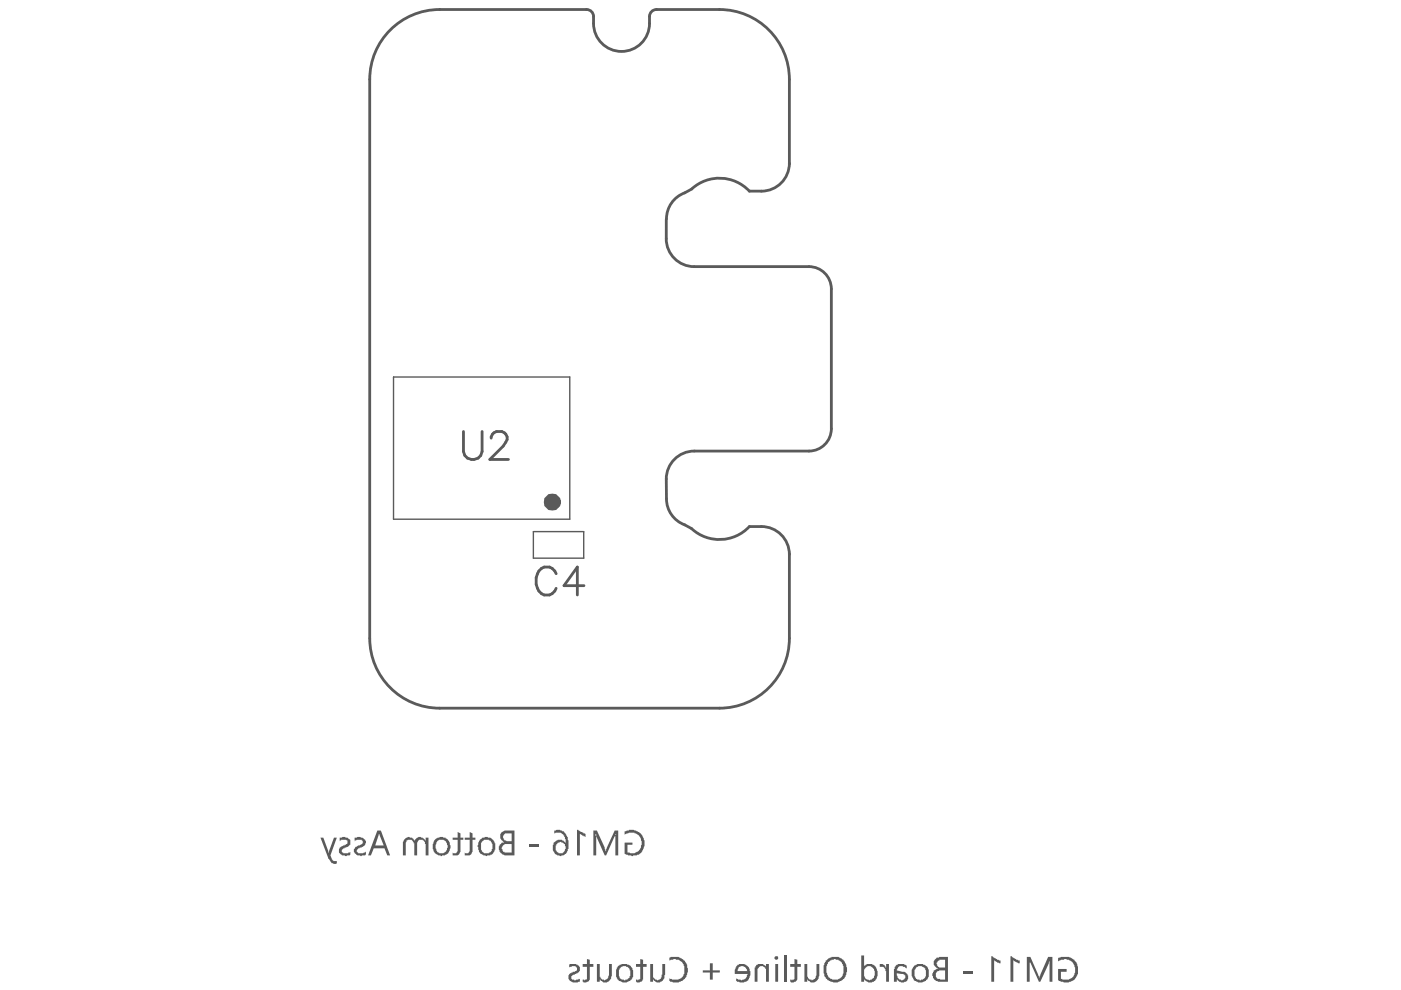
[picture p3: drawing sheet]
<svg xmlns="http://www.w3.org/2000/svg" width="297mm" height="210mm" viewBox="0 0 297 210" stroke-linecap="round" stroke-linejoin="round" font-family="sans-serif">
<g fill="none" stroke="#5a5a5a" stroke-width=".59">
<path d="M78.4 16.8v118.5M93.2 2h31.2M125.8 3.5v1.5M137.7 3.5v1.5M139.2 2h13.3M167.4 16.8v18M141.3 46.5v4.1M146.7 40.1l-1.5 .8M147.2 56.5h24.3M158.9 40.5h2.5M176.3 61.3v29.6M147.2 95.6h24.3"/>
<path d="M141.3 101.6v4.2M145.2 111.3l1.5 .8M158.9 111.6h2.5M167.4 117.4v17.9M93.2 150.2h59.3"/>
</g>
<g fill="#5a5a5a">
<path d="M224.3 203.2a3.5 3.5 0 0 1 3.5 .3 3.2 3.2 0 0 1 .6 3.3l-.1 .1a2.24 2.24 0 0 1-2.5 1.4l-.9-.1-.6-.3v-2.5h1.8v.6h-1.2v1.6a2.51 2.51 0 0 0 2.7-.7 2.93 2.93 0 0 0-.1-2.8l-.9-.6h-.5v-.2l-1.2 .2-.6 .3z"/>
<path d="M217.7 202.9h.8l1.8 4v.3h.1v-.3l1.8-4h.9v5.3h-.6v-4.6l-1.9 4.6h-.3l-1.8-4.1h-.2v-.5v4.6h-.6z"/>
<path d="M214.2 202.7h.3l.2 .3 .7 .3v.2l.8 .1v.6h-.3l-1.1-.6v4.6h-.6z"/>
<path d="M210.2 202.7h.3l.1 .3 .8 .3v.2l.7 .1v.6l-.7-.1v-.2l-.6-.3v4.6h-.6z"/>
<path d="M204.1 205.9h2.2v.4h-2.2z"/>
<path d="M186.5 204.4a1.22 1.22 0 0 1 1.2 .6v.1h.2v-.7h.6v3.8h-.6v-2.3h-.2v-.2a.88 .88 0 0 0-1.2-.7z"/>
<path d="M170.5 204.4h.7v2.7h.1a.57 .57 0 0 0 .8 .6v.2h.1l.6-.3 .3-.8v-2.4h.6v2.5l-.1 .2a1.18 1.18 0 0 1-.7 1.1 1.18 1.18 0 0 1-1.3-.2l-.4-.3v-.1v.6h-.7z"/>
<path d="M168.4 203.3l.6 .2v.9h.8v.6h-.8v2.2a.98 .98 0 0 1-.4 1 .98 .98 0 0 1-1.1 0v-.5l.5 .2v-.2l.4-.1v-2.6h-.9v-.6h.9z"/>
<path d="M166.2 202.6h.6v5.6h-.6z"/>
<path d="M160.2 204.8a1.64 1.64 0 0 1 2.2 0v.2v-.6h.6v3.8h-.6v-2.3a.98 .98 0 0 0-.5-.9 .98 .98 0 0 0-1 0l-.3 .4v2.8h-.6v-3.1h.2z"/>
<path d="M149 205.7h1.5v-1.5h.6v1.5h1.5v.5h-1.5v1.5h-.6v-1.5h-1.5z"/>
<path d="M141.9 203h.2a2.63 2.63 0 0 1 3.4 1.4 2.88 2.88 0 0 1-.1 2.8l-.2 .2a2.68 2.68 0 0 1-3.3 .6v-.6a2.13 2.13 0 0 0 3-.6v-.3h.2a3.7 3.7 0 0 0-.5-2.6l-.7-.4h-.6v-.2l-1.4 .3z"/>
<path d="M137.9 204.4h.6v2.8l.3 .2a.78 .78 0 0 0 1 .3l.3-.1 .2-1h.1v-2.2h.6v2.2l-.1 .2a1.36 1.36 0 0 1-1.7 1.5l-.3-.1-.4-.6v.6h-.6z"/>
<path d="M135.7 203.3l.6 .2v.9h.8v.6h-.8v2.4a.98 .98 0 0 1-1.5 .8v-.5l.5 .2v-.2l.4-.1v-2.6h-.9v-.6h.9z"/>
<path d="M126.6 204.4h.6v2.7h.1a.57 .57 0 0 0 .8 .6v.2h.1l.6-.3 .3-.8v-2.4h.6v2.5l-.1 .2a1.18 1.18 0 0 1-.7 1.1 1.18 1.18 0 0 1-1.3-.2l-.3-.1-.1-.3v.6h-.6z"/>
<path d="M124.4 203.3l.6 .2v.9h.8v.6h-.8v2.2a.98 .98 0 0 1-.4 1 .98 .98 0 0 1-1.1 0v-.5l.5 .2v-.2l.4-.1v-2.6h-.9v-.6h.9z"/>
<path d="M120.7 204.5a1.92 1.92 0 0 1 2.1 .3l.1 .3a.81 .81 0 0 1-.4 1.1v.1l-.6 .2v.1a.6 .6 0 0 0-.8 .8l.2 .3h.4v.2l.9-.2v-.1h.3v-.2v.6a.99 .99 0 0 1-1 .3h-.3a1.21 1.21 0 0 1-.9-1.8l.4-.2v-.1h.3v-.2h.5v-.1h.1a.56 .56 0 0 0 .3-.7 .56 .56 0 0 0-.6-.4h-.4l-.6 .3z"/>
<path d="M198.6 204.1l.6-.5v-.1h1.2v1.6h-.9a.57 .57 0 0 1-.8-.6zM198.6 206l.6-.3h1.2v2h-1.1v-.1h-.3a.63 .63 0 0 1-.6-1zM198.1 203.5a1.48 1.48 0 0 0 .8 1.9h-.3a1.29 1.29 0 0 0-.8 1.7v.3l.6 .5a.99 .99 0 0 0 1.1 .3h1.5v-5.3h-1.8l-.2 .1h-.4v.2z"/>
<path d="M194.2 205.1a1.34 1.34 0 0 1 1.6 0 1.34 1.34 0 0 1 .5 1.5v.2a1.23 1.23 0 0 1-1.6 .9h-.2a1.21 1.21 0 0 1-.6-1.2v-.2a.99 .99 0 0 1 .3-1zM193.6 205l-.2 .3a2.27 2.27 0 0 0 .7 2.7l.3 .2a1.65 1.65 0 0 0 2.1-.5h.1a3.7 3.7 0 0 0 .2-2.6h-.2l-.3-.4a2.39 2.39 0 0 0-2.5 .1v.2z"/>
<path d="M190.1 206.3l1.1 .2a.6 .6 0 0 1 .7 .7 .91 .91 0 0 1-1.2 .5 1.72 1.72 0 0 1-.6-1.4zM189.7 205v.4h-.2v2.8h.6v-.6a1.27 1.27 0 0 0 1.4 .7 1.27 1.27 0 0 0 1-1.1v-.4h-.1v-.3l-.3-.2v-.1l-2-.5 .2-.3a.81 .81 0 0 1 1.3-.4l.6 .3v-.6l-.6-.3h-.6a.95 .95 0 0 0-1.2 .6z"/>
<path d="M182.6 202.6v5.6h.6v-.6a1.45 1.45 0 0 0 1.5 .7 1.45 1.45 0 0 0 1.2-1.2l.2-.5a2.12 2.12 0 0 0-.9-2.1l-.6-.1a.99 .99 0 0 0-1.1 .3l-.3 .1v.2v-2.4zM183.4 205.3l.3-.2a.75 .75 0 0 1 1.2 0h.1a1.83 1.83 0 0 1 0 2.5 1.11 1.11 0 0 1-1.3 .1 1.11 1.11 0 0 1-.5-1.2v-.9z"/>
<path d="M175.5 204.1l.2-.2a1.85 1.85 0 0 1 2.1-.3 1.85 1.85 0 0 1 1 1.8v.3a1.95 1.95 0 0 1-1.2 2h-.3a1.86 1.86 0 0 1-2.1-2.1v-.2a.99 .99 0 0 1 .3-1zM175.1 203.6v.2a3.8 3.8 0 0 0-.2 3.3 2.43 2.43 0 0 0 3 1.1 2.21 2.21 0 0 0 1.5-2l.2-.2a3.9 3.9 0 0 0-.8-2.5 3.1 3.1 0 0 0-3.1-.3z"/>
<path d="M164.2 202.9v.3a.41 .41 0 0 0 .6 .3 .41 .41 0 0 0 .2-.6l-.2-.2h-.4v.2zM164.4 204.4v3.8h.6v-3.8z"/>
<path d="M156.5 205.1h.2a.95 .95 0 0 1 1-.2 .95 .95 0 0 1 .6 .8l.2 .2h-2.1zM156.1 204.8v.3a.99 .99 0 0 0-.3 1.1v.3h2.7l-.2 .4a1.3 1.3 0 0 1-1.9 .7l-.3-.2v.6a2.53 2.53 0 0 0 2.4 0v-.1h.1a2.38 2.38 0 0 0-.3-3.2 2 2 0 0 0-2.1 0v.1z"/>
<path d="M131.4 205.3h.1v-.2a1.34 1.34 0 0 1 1.6 0 1.34 1.34 0 0 1 .5 1.4v.4h-.1a1.08 1.08 0 0 1-1.5 .8l-.5-.1a2.88 2.88 0 0 1-.1-2.3zM130.8 205.1v.2a2.57 2.57 0 0 0 .4 2.7h.3a1.65 1.65 0 0 0 2.3-.3h.1a2.86 2.86 0 0 0 0-2.6l-.1-.1a1.79 1.79 0 0 0-2.3-.5z"/>
</g>
<g fill="none" stroke="#5a5a5a" stroke-width=".59">
<path d="M93.2 2a14.8 14.8 0 0 0-14.8 14.8M124.4 2a1.48 1.48 0 0 1 1.4 1.5M125.8 5a5.9 5.9 0 0 0 6 5.9 5.9 5.9 0 0 0 5.9-5.9M139.2 2a1.48 1.48 0 0 0-1.5 1.5M152.5 2a14.8 14.8 0 0 1 14.9 14.8M167.4 34.6a5.9 5.9 0 0 1-6 5.9M141.3 50.6a5.9 5.9 0 0 0 5.9 5.9M145.2 40.9a5.9 5.9 0 0 0-3.9 5.5M146.7 40.1a8.7 8.7 0 0 1 12.2 .4M171.5 56.5a4.7 4.7 0 0 1 4.8 4.8M147.2 95.6a5.9 5.9 0 0 0-5.9 6M176.3 90.9a4.7 4.7 0 0 1-4.8 4.7"/>
<path d="M141.3 105.8a5.9 5.9 0 0 0 3.9 5.5M158.9 111.6a8.7 8.7 0 0 1-12.2 .5M161.4 111.6a5.9 5.9 0 0 1 6 6M78.4 135.3a14.8 14.8 0 0 0 14.8 14.9M167.4 135.3a14.8 14.8 0 0 1-14.9 14.9"/>
</g>
<path d="M83.4 80l37.4-.1v30.2h-37.4zM113.1 112.7h10.7v5.6h-10.7z" fill="none" stroke="#5a5a5a" stroke-width=".3"/>
<g fill="#5a5a5a">
<path d="M132.4 176.2h.3a2.81 2.81 0 0 1 3.1 .6 2.81 2.81 0 0 1 .7 3.1l-.2 .1a1.88 1.88 0 0 1-2.1 1.4v.1h-.3l-1.5-.4v-2.4h1.7v.4h-1.1v1.7h.3a1.84 1.84 0 0 0 2.6-1.4 1.97 1.97 0 0 0-.8-2.4v-.2a2.66 2.66 0 0 0-2.7 .2z"/>
<path d="M125.8 176.1h.8l1.6 3.6 .2 .8h.1v-.5l1.8-3.9h.8v5.3h-.6v-4.4h.1v-.2h-.1v.5h-.2l-1.8 4.1h-.3l-1.8-4.1v-.5h-.1l.1 .5v4.1h-.6z"/>
<path d="M122.3 175.9h.3v.2l.5 .1v.2h.3l.7 .4v.7l-1.2-.7v4.6h-.6z"/>
<path d="M112.2 179h2.2v.6h-2.2z"/>
<path d="M99.6 176.4l.6 .3v.9h.6v.5h-.6v2.2a1.03 1.03 0 0 1-.8 1.1h-.9v-.6a.64 .64 0 0 0 1.1-.3v-2.4h-1.1v-.5h1.1z"/>
<path d="M97 176.4l.6 .3v.9h.6v.5h-.6v2.2a1.03 1.03 0 0 1-.7 1.1h-.9v-.6a.64 .64 0 0 0 1-.3v-2.4h-1v-.5h1z"/>
<path d="M85.7 177.9l.8-.4 .6 .1a.79 .79 0 0 1 .7 .6h.2v.2a1.08 1.08 0 0 1 1.5-.8l.3 .2 .3 .4h.1v-.6h.6v3.8h-.6v-2.4h-.1v-.2a.82 .82 0 0 0-1.1-.7 1.18 1.18 0 0 0-.6 1v2.3h-.6v-2.6h-.1a.8 .8 0 0 0-.5-.8 .8 .8 0 0 0-.9 .2 .99 .99 0 0 0-.3 1.1v2.1h-.6v-2.9z"/>
<path d="M75.2 177.6h.3a1.75 1.75 0 0 1 2.1 .8 1.28 1.28 0 0 1-1.4 1.3v.2a.61 .61 0 0 0-.4 .9h.1v.1h.5a.99 .99 0 0 0 1-.3h.2v.6h-.2v.2h-.7v.1h-.3v-.1a1.13 1.13 0 0 1-1.4-1.4h.2l.1-.4h.3v-.2l.8-.3a.61 .61 0 0 0 .4-.9h-.1v-.1h-.5a.99 .99 0 0 0-1 .3z"/>
<path d="M72 177.6h.5l.1-.1h.6v.1h.2a1.01 1.01 0 0 1 .9 .6 1.01 1.01 0 0 1-.2 1.1h-.1l-.2 .3-.7 .1v.2a.57 .57 0 0 0-.6 .7 1.55 1.55 0 0 0 1.3 .3v-.1l.5-.2v.6l-.2 .2h-.6v.1l-.4-.1a1 1 0 0 1-1.2-.8 1 1 0 0 1 .7-1.2l.5-.1v-.2a.63 .63 0 0 0 .6-.9l-.3-.1h-1.1v.1h-.3v.2z"/>
<path d="M67.9 177.6h.7l1 3.2h.2l1-3.2h.6l-1.3 3.8 .3 .9h.1a.67 .67 0 0 0 .9 .3v.4l-.1 .2h-.6v-.2h-.3l-.5-.7-.3-.2z"/>
<path d="M117.5 176.1v.6l.6-.2a.99 .99 0 0 1 1.1 .3 1.92 1.92 0 0 1 .7 1.9l-.3-.2v-.1a1.51 1.51 0 0 0-2.1 .3h-.1v.4h-.2v.2a2.53 2.53 0 0 0 .6 1.9l.6 .2a1.39 1.39 0 0 0 1.8-.8 4.7 4.7 0 0 0 .2-3l-.3-.6a2.16 2.16 0 0 0-2-1.1zM118 179l.3-.2a.58 .58 0 0 1 .9-.1l.3 .1a1.13 1.13 0 0 1 0 1.8 .78 .78 0 0 1-1.1 .3v-.1l-.3-.2a1.55 1.55 0 0 1-.3-1.3h.2z"/>
<path d="M106.7 177.1h.1l.3-.4h1.4v1.7l-1.5-.2-.2-.4h-.1zM106.5 179.4l.2-.1a.99 .99 0 0 1 1-.3h.8v1.8h-1.2a.75 .75 0 0 1-.8-.8h-.1zM106.2 176.5v.2a1.35 1.35 0 0 0 .6 1.8h.2l-.5 .2a1.33 1.33 0 0 0-.7 1.2 1.33 1.33 0 0 0 .7 1.2v.1l.5 .2h2.1v-5.3h-2.1z"/>
<path d="M102 178.7h.1l.2-.3a1.55 1.55 0 0 1 1.4-.3v.1h.1a1.5 1.5 0 0 1 .5 2 .53 .53 0 0 1-.6 .6v.1h-.2a1.25 1.25 0 0 1-1.3-.4 1.25 1.25 0 0 1-.2-1.2zM101.7 178.1l-.5 1.2 .2 .7a1.52 1.52 0 0 0 1.5 1.4l.3 .1 .9-.3a2.12 2.12 0 0 0 .9-2.1v-.3h-.1l-.2-.4a1.96 1.96 0 0 0-1.8-.9h-.1v.1h-.5z"/>
<path d="M92.7 178.4a1.25 1.25 0 0 1 1.2-.3 1.25 1.25 0 0 1 .9 1l.1 .2v.4l-.1 .2a1.03 1.03 0 0 1-1.1 1h-.6v-.1a.57 .57 0 0 1-.6-.8l-.1-.1v-.8zM92.1 178.2a2.86 2.86 0 0 0 0 2.6h.1a1.88 1.88 0 0 0 2.2 .5 1.88 1.88 0 0 0 1.1-1.9l-.1-.4a1.92 1.92 0 0 0-1.1-1.4l-1-.1-.8 .3z"/>
<path d="M80.3 176.8h.2v-.1l.9 2.6h-1.9zM80 176.1l-2 5.3h.6l.6-1.5h2.3l.6 1.5h.6l-1.9-5.3z"/>
</g>
<path d="M98.3 91.5v4.2a2 2 0 0 0 1.9 1.7 2 2 0 0 0 2-1.7v-4.2M104.1 92.9a1.47 1.47 0 0 1 1.2-1.4h1.1a1.45 1.45 0 0 1 .8 2.2l-.5 .9-2.8 2.8h3.9M117.9 121.6a2.06 2.06 0 0 0-2-1.5 2.06 2.06 0 0 0-1.9 1.5 3.3 3.3 0 0 0 1.4 4.6 2.1 2.1 0 0 0 2.5-1.5M123.8 124.2h-4.2l2.8-4v6" fill="none" stroke="#5a5a5a" stroke-width=".59"/>
<circle cx="117.1" cy="106.5" r=".3" fill="none" stroke="#5a5a5a" stroke-width="3"/>
</svg>
